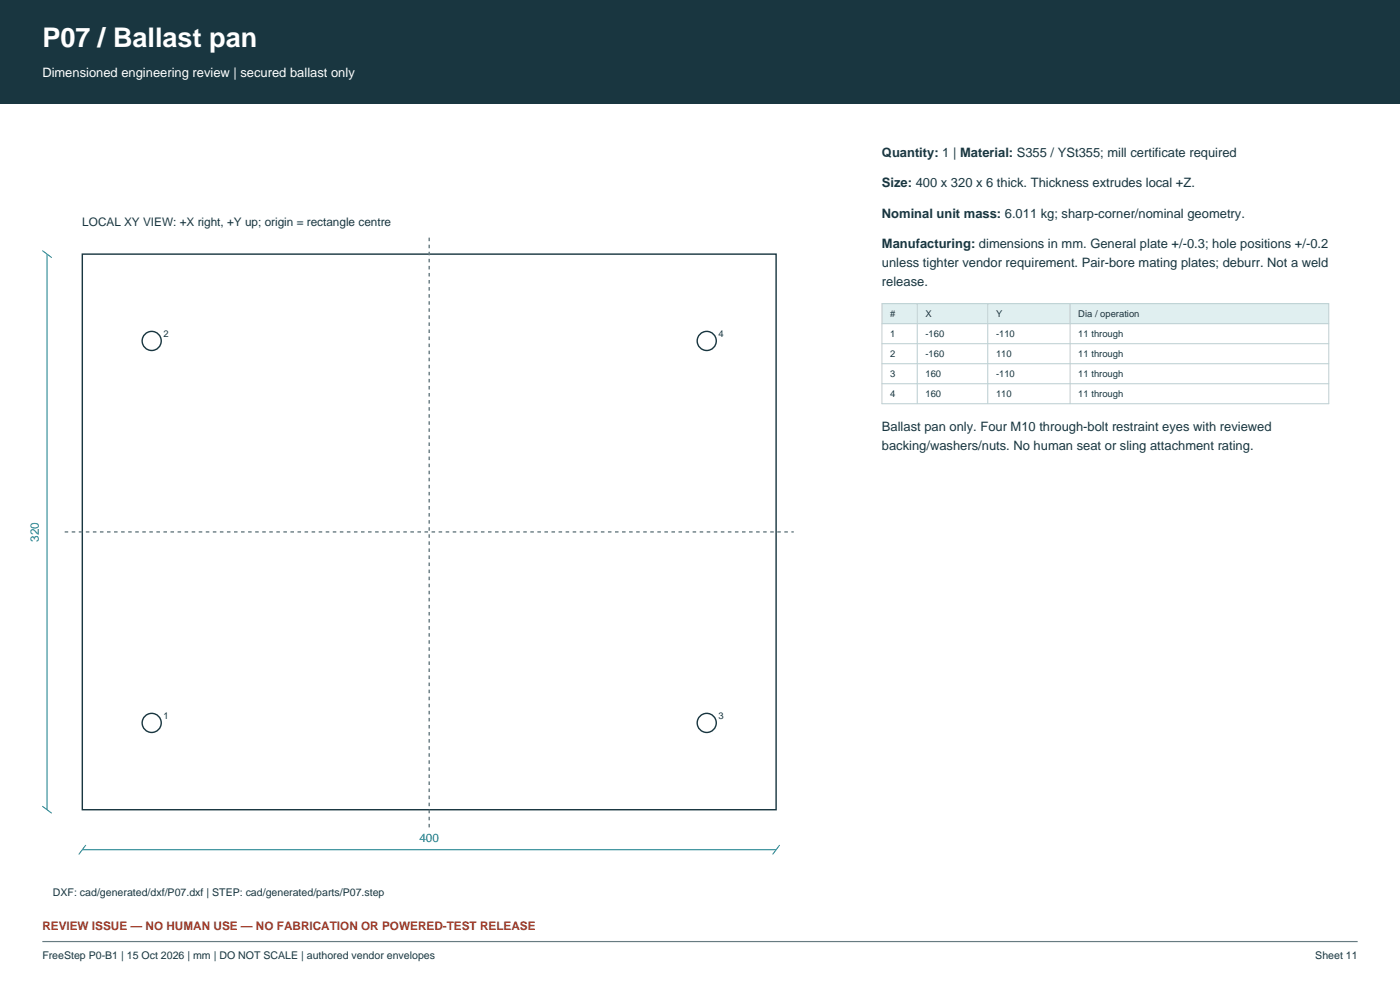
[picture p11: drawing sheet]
<svg xmlns="http://www.w3.org/2000/svg" width="420mm" height="297mm" viewBox="0 0 420 297" stroke-linecap="round" stroke-linejoin="round" font-family="sans-serif">
<defs><g id="words">
<text font-size="8.1" fill="#fff" x="12.7" y="14.1">P07 / Ballast pan</text>
<text font-size="3.9" fill="#fff" x="12.7" y="22.9">Dimensioned engineering review | secured ballast only</text>
<g font-size="3.9" fill="#193640">
<text x="264.6" y="46.9">Quantity: 1 | Material: S355 / YSt355; mill certificate required</text>
<text x="264.6" y="56.1">Size: 400 x 320 x 6 thick. Thickness extrudes local +Z.</text>
<text x="264.6" y="65.3">Nominal unit mass: 6.011 kg; sharp-corner/nominal geometry.</text>
<text x="264.6" y="74.4">Manufacturing: dimensions in mm. General plate +/-0.3; hole positions +/-0.2</text>
<text x="264.6" y="80.1">unless tighter vendor requirement. Pair-bore mating plates; deburr. Not a weld</text>
<text x="264.6" y="85.7">release.</text>
<text x="264.6" y="129.1">Ballast pan only. Four M10 through-bolt restraint eyes with reviewed</text>
<text x="264.6" y="134.8">backing/washers/nuts. No human seat or sling attachment rating.</text>
</g>
<text font-size="3.5" fill="#193640" x="24.7" y="67.7">LOCAL XY VIEW: +X right, +Y up; origin = rectangle centre</text>
<g font-size="3.5" fill="#137c89">
<text x="11.6" y="162.4" transform="rotate(-90 11.6 162.4)">320</text>
<text x="125.8" y="252.2">400</text>
</g>
<text font-size="3.5" fill="#a33825" x="12.7" y="278.7">REVIEW ISSUE — NO HUMAN USE — NO FABRICATION OR POWERED-TEST RELEASE</text>
<g font-size="3.2" fill="#193640">
<text x="15.9" y="268.4">DXF: cad/generated/dxf/P07.dxf | STEP: cad/generated/parts/P07.step</text>
<text x="12.7" y="287.5">FreeStep P0-B1 | 15 Oct 2026 | mm | DO NOT SCALE | authored vendor envelopes</text>
<text x="394.6" y="287.5">Sheet 11</text>
</g>
<g font-size="2.8" fill="#193640">
<text x="267.1" y="94.9">#</text>
<text x="277.6" y="94.9">X</text>
<text x="298.8" y="94.9">Y</text>
<text x="323.5" y="94.9">Dia / operation</text>
<text x="49.1" y="101.1">2</text>
<text x="215.6" y="101.1">4</text>
<text x="267.1" y="100.9">1</text>
<text x="277.6" y="100.9">-160</text>
<text x="298.8" y="100.9">-110</text>
<text x="323.5" y="100.9">11 through</text>
<text x="267.1" y="106.9">2</text>
<text x="277.6" y="106.9">-160</text>
<text x="298.8" y="106.9">110</text>
<text x="323.5" y="106.9">11 through</text>
<text x="267.1" y="112.9">3</text>
<text x="277.6" y="112.9">160</text>
<text x="298.8" y="112.9">-110</text>
<text x="323.5" y="112.9">11 through</text>
<text x="267.1" y="118.9">4</text>
<text x="277.6" y="118.9">160</text>
<text x="298.8" y="118.9">110</text>
<text x="323.5" y="118.9">11 through</text>
<text x="49.1" y="215.6">1</text>
<text x="215.6" y="215.6">3</text>
</g>
</g></defs>
<path d="M0 0h420v31h-420z" fill-rule="evenodd" fill="#193640"/>
<path d="M12.7 282.2h394.6" fill="none" stroke="#677b81" stroke-width=".35"/>
<g fill="none" stroke="#193640" stroke-width=".42">
<path d="M24.7 76.2h208.1v166.5h-208.1z"/>
<circle cx="45.5" cy="102.2" r="2.86"/>
<circle cx="212" cy="102.2" r="2.86"/>
<circle cx="45.5" cy="216.7" r="2.86"/>
<circle cx="212" cy="216.7" r="2.86"/>
</g>
<path d="M19.4 159.4h218.7M128.8 248v-177.1" fill="none" stroke="#677b81" stroke-width=".42" stroke-dasharray="1.1 1.1" stroke-linecap="butt"/>
<path d="M12.7 75.1l2.8 2.1M14.1 76.2v166.5M12.7 241.6l2.8 2.1M24.7 254.7h208.1M25.8 253.3l-2.2 2.8M233.9 253.3l-2.1 2.8" fill="none" stroke="#137c89" stroke-width=".3"/>
<path d="M264.6 91h134v6h-134z" fill-rule="evenodd" fill="#e0eff0"/>
<path d="M264.6 91h134v30h-134zM264.6 97h134M275.2 91v30M296.3 91v30M321 91v30M264.6 103h134M264.6 109h134M264.6 115h134" fill="none" stroke="#bbced1" stroke-width=".3"/>
<use href="#words"/>
</svg>
